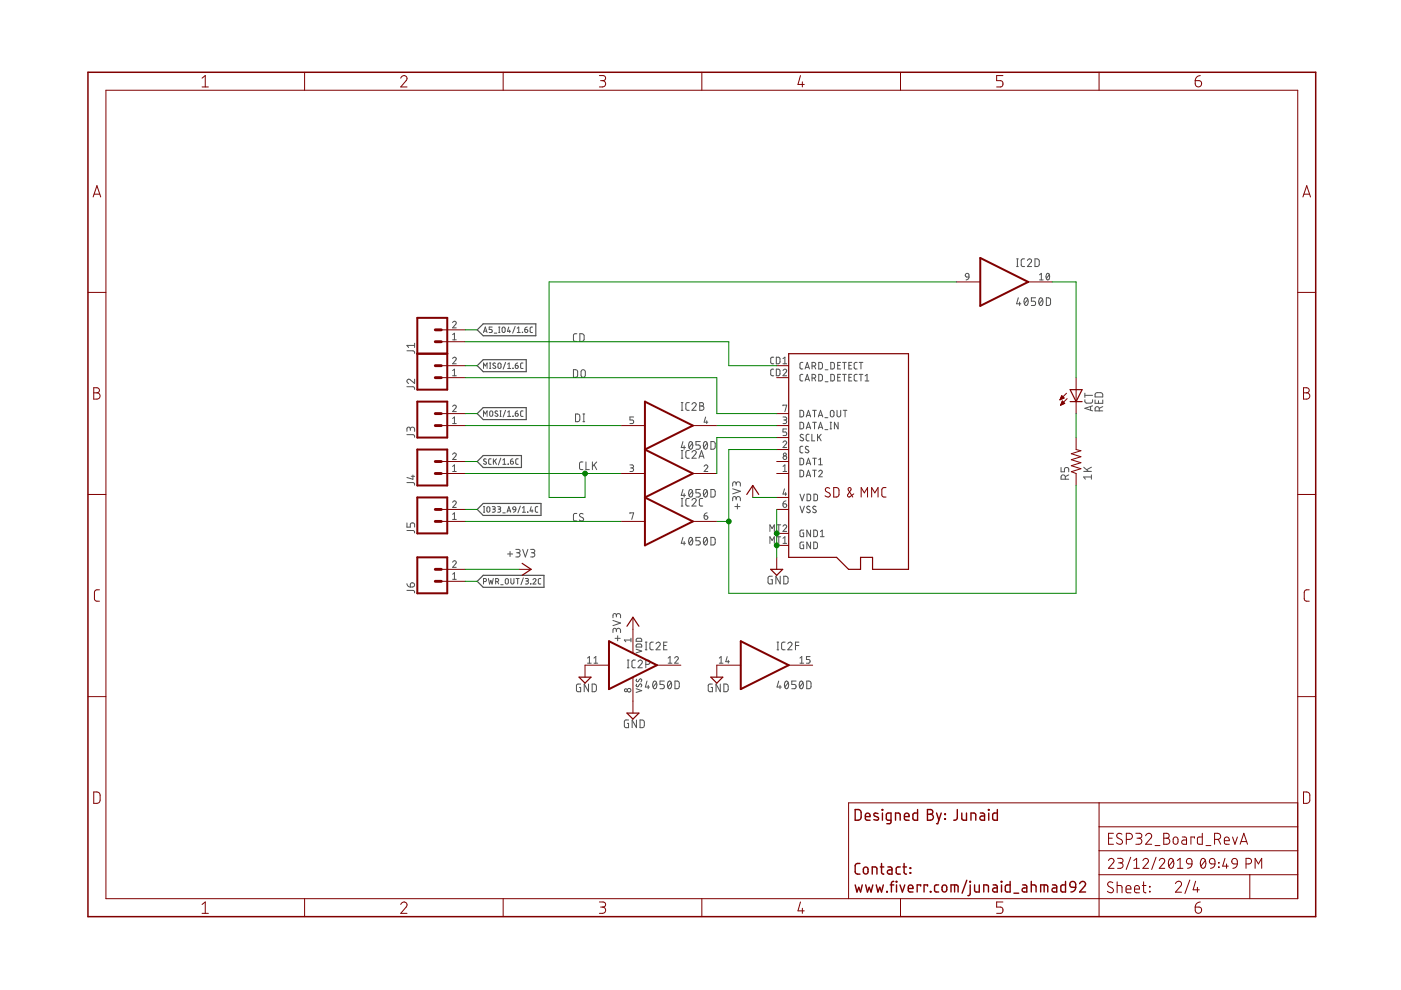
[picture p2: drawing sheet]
<svg xmlns="http://www.w3.org/2000/svg" width="297mm" height="210mm" viewBox="0 0 297 210" stroke-linecap="round" stroke-linejoin="round" font-family="sans-serif">
<g fill="none" stroke="#505050" stroke-width=".21">
<path d="M204.8 58.1h.5l.1 .6-.6-.1-.1-.3zM205.4 58.7l-.1 .4-.5 .3M215.5 56.5h.4M215.5 54.9h.4M215.7 54.9v1.6M217.2 54.9l-.6 .1-.1 .2v1.1l.2 .2h.5M217.8 55.2a.44 .44 0 0 1 .7-.3 .44 .44 0 0 1 .1 .7l-.8 .9h.9M219.4 54.9h.7l.2 .3v.9l-.2 .4h-.7zM220.4 58.3l.4-.3v1.4M220.4 59.4h.8M222 58h.2a.76 .76 0 0 1 .3 .7 .76 .76 0 0 1-.5 .6l-.2-.6zM222.5 58.3l-.7 .7"/>
<path d="M86.3 74.4h1.4l.2 .2v.3M87.9 72.8v.9M87.9 73.2h-1.6l.3 .5M96 68.4a.38 .38 0 0 1 .5-.3 .38 .38 0 0 1 .1 .6l-.6 .8h.7M96 76a.38 .38 0 0 1 .5-.2 .38 .38 0 0 1 .1 .5l-.6 .8h.7M96 79.7h.7M96 71l.4-.3v1.4M96 78.6l.4-.3v1.4M96 72.1h.7M102.5 78.1v-1.1l.4 .6 .4-.6v1.1M102.5 70.5l.4-1.2 .4 1.2M102.6 70.2h.6"/>
<path d="M103.8 78.1h.3M103.8 77h.3M103.9 77v1.1M104.4 69.3h-.7v.5h.4a.34 .34 0 0 1 .3 .4 .34 .34 0 0 1-.3 .3h-.4M104.8 70.6h.5M105.1 77a.3 .3 0 0 0-.5 0 .3 .3 0 0 0 0 .4l.4 .2a.29 .29 0 0 1 0 .5 .29 .29 0 0 1-.4-.1h-.1M105.6 77.1l.2-.1 .4 .1v.7l-.2 .3-.4-.2zM105.7 70.5h.3M105.7 69.3h.3M105.9 69.3v1.2M106.6 69.4l.2-.1 .3 .4v.5l-.3 .3-.2-.1-.2-.2zM107.2 76.8l-.5 1.5"/>
<path d="M107.6 78.1h.7M107.6 77.2l.3-.2v1.1M107.9 69.3l-.3 1h.6M108.1 70v.5M108.7 78.1h.1M109.2 69.2l-.5 1.4M109.2 77.5h.4a.32 .32 0 0 1 .3 .3 .32 .32 0 0 1-.3 .3 .32 .32 0 0 1-.4-.3zM109.7 70.5h.6M109.7 69.6l.3-.3v1.2M109.7 77l-.3 .1-.2 .4M110.7 70.5h.1M110.9 77h-.4l-.1 .2v.8l.5 .1"/>
<path d="M111.3 69.8h.3a.32 .32 0 0 1 .3 .4 .32 .32 0 0 1-.3 .3 .32 .32 0 0 1-.3-.3zM111.8 69.3l-.4 .2-.1 .3M112.9 69.3l-.4 .1-.1 .2v.8l.5 .1M121.6 78.4h.6l.2 .3v1l-.2 .3h-.6zM122.3 70.8h-.5l-.2 .3v1.1l.2 .2h.5M122.9 70.8h.6l.3 .2v.9l-.3 .4-.6 .1zM123.3 78.5l.3-.1 .4 .1 .1 1a.46 .46 0 0 1-.5 .5 .46 .46 0 0 1-.4-.5zM164 75.7l-.4 .1-.2 .2v.9l.2 .2h.4M164 78.3h-.4l-.2 .3v.9l.6 .2M164.6 75.7l.5 .1 .3 .2v.9l-.3 .2h-.5zM164.6 78.3h.5l.3 .2v.9l-.3 .2-.5 .1zM166 78.6a.38 .38 0 0 1 .6-.3 .38 .38 0 0 1 .1 .6l-.7 .8h.8"/>
<path d="M166 76l.4-.3v1.4M166 77.1h.8M170.2 76.8l-.4 .1-.2 .3v.8l.2 .2h.4M170.2 79.4h-.4l-.2 .3v.9l.2 .2h.4M170.7 78.2l.5-1.4 .4 1.4M170.8 77.9h.7M172.2 77.6h.4a.39 .39 0 0 0 .4-.4 .39 .39 0 0 0-.4-.4h-.4v1.4M172.6 77.6l.4 .6M173.6 76.8l.5 .1 .2 .2 .1 .8-.3 .3h-.5zM173.6 79.4h.5l.2 .2 .1 .8-.3 .4h-.5zM174.9 78.4h.7M176.1 76.8l.6 .1 .2 .2v.9l-.2 .2h-.6z"/>
<path d="M176.1 79.4h.6l.2 .2v.9l-.2 .3h-.6zM177.6 77.5h.5M178.2 76.8h-.6v1.4h.6M178.2 79.4h-.6v1.4h.6M178.6 76.8h.8M178.6 79.4h.8M179 76.8v1.4M179 79.4v1.4M180 77.5h.4M180.6 76.8h-.6v1.4h.6M180.6 79.4h-.6v1.4h.6M181.7 76.8l-.4 .1-.2 .3v.8l.2 .2h.4"/>
<path d="M181.7 79.4h-.4l-.2 .3v.9l.2 .2h.4M182.2 76.8h.7M182.2 79.4h.7M182.5 76.8v1.4M182.5 79.4v1.4M183.4 79.7l.4-.3v1.4M215.9 63.1l-.4 1.3h1M216.2 64.1v.7M217.3 63.2l.3-.1a.97 .97 0 0 1 0 1.7 1 1 0 0 1-.3-1.6zM217.9 63.5l-.7 .9M219.6 63.1h-.9v.8h.5a.46 .46 0 0 1 .4 .4 .46 .46 0 0 1-.4 .5h-.5M220.4 63.2l.3-.1a.97 .97 0 0 1 0 1.7 1.02 1.02 0 0 1-.3-1.6z"/>
<path d="M221 63.5l-.7 .9M221.8 63.1l.7 .1 .2 .2v1.1l-.2 .2-.7 .1zM86.3 82h1.4l.2 .2v.3M86.3 92.2h1.4l.2 .2v.3M87 91a.46 .46 0 0 1 .5-.4 .46 .46 0 0 1 .4 .4v.5M87 91.3v-.4a.36 .36 0 0 0-.4-.3 .36 .36 0 0 0-.3 .3v.6M87.9 80.4v.9l-.9-.8a.44 .44 0 0 0-.7 .2 .44 .44 0 0 0 .3 .6M96 86.2a.38 .38 0 0 1 .5-.3 .38 .38 0 0 1 .1 .6l-.6 .8h.7M96 96.4a.38 .38 0 0 1 .5-.3 .38 .38 0 0 1 .1 .6l-.6 .7h.7M96 100h.7M96 89.8h.7M96 88.7l.4-.3v1.4"/>
<path d="M96 98.9l.4-.3v1.4M102.5 88.3v-1.2l.4 .7 .4-.7v1.2M103.1 97.4l-.4-.1-.2 .2 .5 .5a.29 .29 0 0 1 .1 .4 .29 .29 0 0 1-.5 0l-.1-.1M103.9 87.2l.3-.1 .3 .3v.6l-.3 .3-.3-.1-.1-.2zM104.1 97.3h-.4l-.1 .2 .1 .9h.4M104.6 97.3v1.1M104.9 97.7l.4 .7M105.3 97.3l-.7 .7M105.5 87.2l-.4-.1-.1 .3 .5 .4a.32 .32 0 0 1-.1 .5 .32 .32 0 0 1-.5-.2M106 87.1h.3M106 88.3h.3M106.1 87.1v1.2"/>
<path d="M106.2 97.1l-.5 1.5M106.6 98.4h.7M106.6 97.5l.3-.2v1.1M107.2 87l-.5 1.4M107.6 87.4l.3-.3v1.2M107.6 88.3h.7M107.8 98.4h.1M108.2 97.8h.4a.32 .32 0 0 1 .3 .3 .32 .32 0 0 1-.4 .3 .32 .32 0 0 1-.3-.3zM108.7 97.3l-.3 .1-.2 .4M108.7 88.2h.1M109.2 87.6h.4a.32 .32 0 0 1 .3 .4 .32 .32 0 0 1-.3 .3 .32 .32 0 0 1-.4-.3zM109.7 87.1l-.3 .2-.2 .3"/>
<path d="M109.9 97.3h-.4l-.2 .2 .1 .8 .5 .1M110.9 87.1h-.4l-.1 .3v.7l.5 .2M122 87.8h.7l.2 .3v.8l-.2 .5h-.7zM123.6 97.9l-.5 .1-.2 .3v1l.2 .2 .5 .1M123.6 87.8h.4M123.6 89.4h.4M123.8 87.8v1.6M124.2 97.9v1.7h.7M125.6 97.9v1.7M126 98.6l.5 1M126.5 97.9l-.9 1M133.6 98.6h.6l.1 .2-.1 .4h-.5"/>
<path d="M133.9 99.2a.38 .38 0 0 1 .4 .4 .38 .38 0 0 1-.4 .4h-.3M134.3 88.4h-.7v.6h.4a.39 .39 0 0 1 .4 .4 .39 .39 0 0 1-.4 .4h-.4M144.4 97.2h.4M144.4 95.5h.4M144.4 87h.4M144.4 85.4h.4M144.6 85.4v1.6M144.6 95.5v1.7M144.8 93.6l-.4 1.3h.9M145.1 94.5v.7M146.1 95.5h-.5l-.2 .4v1l.2 .2 .5 .1M146.1 85.4h-.5l-.2 .3v1.1l.2 .2h.5"/>
<path d="M146.2 93.7l.3-.1a.97 .97 0 0 1 0 1.6 1.03 1.03 0 0 1-.3-1.5zM146.7 95.9a.45 .45 0 0 1 .6-.4 .45 .45 0 0 1 .2 .7l-.8 1h.9M146.7 85.7a.45 .45 0 0 1 .6-.3 .45 .45 0 0 1 .2 .7l-.8 .9h.9M146.8 94l-.7 .9M148.2 97.2l.5-1.7 .6 1.7M148.3 96.7h.8M148.4 85.4h.4a.36 .36 0 0 1 .4 .3 .36 .36 0 0 1-.4 .4 .46 .46 0 0 1 .4 .4 .46 .46 0 0 1-.4 .5h-.4zM148.4 86.1h.4M148.5 93.6h-.9v.7h.5a.46 .46 0 0 1 .4 .5 .46 .46 0 0 1-.4 .4h-.5M149.3 98.9a.38 .38 0 0 1 .5-.3 .38 .38 0 0 1 .1 .6l-.6 .8h.8M149.3 93.7l.3-.1a.95 .95 0 0 1 0 1.6 1.06 1.06 0 0 1-.3-1.5zM149.6 88.4l-.3 1.1h.8"/>
<path d="M149.8 89.2v.6M149.9 94l-.7 .9M150.7 93.6h.7l.2 .3v.9l-.2 .4h-.7zM166 93.8a.38 .38 0 0 1 .6-.3 .38 .38 0 0 1 .1 .6l-.7 .8h.8M166 88.4l.6 .1 .2 .2-.2 .3h-.4M166 100h.8M166 86v-.1h.8l-.4 1.4M166 98.9l.4-.3v1.4M166.4 89a.38 .38 0 0 1 .4 .4 .38 .38 0 0 1-.4 .4h-.4M166.8 91h-.8v.6h.5a.39 .39 0 0 1 .3 .4 .39 .39 0 0 1-.3 .4h-.5M169.6 89.5l.5 .1 .2 .2 .1 .8-.3 .3h-.5zM169.6 87h.5l.2 .2 .1 .8-.3 .4h-.5z"/>
<path d="M169.6 97.2h.5l.2 .2 .1 .8-.3 .3-.5 .1zM169.6 99.7h.5l.2 .2 .1 .8-.3 .4h-.5zM170.2 94.6h-.4l-.2 .3v.9l.2 .2h.4M170.3 92.2a.35 .35 0 0 0-.5-.1 .35 .35 0 0 0 0 .6l.4 .2a.32 .32 0 0 1 .1 .4 .32 .32 0 0 1-.4 .2l-.3-.2M170.7 80.8l.5-1.4 .4 1.4M170.8 80.4h.7M170.9 90.9l.5-1.4 .5 1.4M170.9 88.4l.5-1.4 .5 1.4M170.9 98.6l.5-1.4 .5 1.4M171.1 90.6h.7M171.1 88.1h.7M171.1 98.2h.7"/>
<path d="M171.4 94.7a.35 .35 0 0 0-.5 0 .35 .35 0 0 0 0 .5l.4 .2a.32 .32 0 0 1 .1 .5 .32 .32 0 0 1-.4 .1l-.3-.2M171.6 92.1h-.5l-.2 .3 .1 .9 .1 .2h.5M172.1 92.1v1.4h.6M172.2 80.2h.4a.39 .39 0 0 0 .4-.4 .39 .39 0 0 0-.4-.4h-.4v1.4M172.3 97.2h.8M172.3 89.5h.8M172.3 87h.8M172.3 99.7h.8M172.6 80.2l.4 .6M172.7 87v1.4M172.7 89.5v1.4M172.7 97.2v1.4"/>
<path d="M172.7 99.7v1.4M173.3 92.1v1.4M173.5 90.9l.5-1.4 .4 1.4M173.5 88.4l.5-1.4 .4 1.4M173.6 98.6h.7M173.6 97.5l.4-.3v1.4M173.6 90.6h.7M173.6 88.1h.7M173.6 92.6l.5 .9M174.1 92.1l-.8 .8M174.9 91.1h.6M174.9 88.6h.6"/>
<path d="M174.9 80.9h.7M176 89.5h.3M176 90.9h.3M176.1 87.1l.3-.1 .3 .1 .1 .9a.39 .39 0 0 1-.4 .4 .39 .39 0 0 1-.4-.4zM176.1 89.5v1.4M177.5 87v1a.39 .39 0 0 0 .4 .4 .39 .39 0 0 0 .3-.4v-1M177.6 80h.5M177.7 89.5v1.4l-.8-1.4v1.4M178.8 87h.8M179.2 87v1.4M180 80h.4M183.4 80.8h.8"/>
<path d="M225 99.1v.9h.7v-.5a.46 .46 0 0 1 .4-.4 .46 .46 0 0 1 .5 .4v.5M229.8 99.9h1.6M229.8 99.1l1 .8M230 84.8v.4l.4 .3 1.1-.1 .1-.6M230 83.4v.9M230 83.8h1.6M231.2 86.2v.8M231.4 99.1l-1 .5M231.6 86l-1.6 .6 1.6 .5M232.2 84.8v.7h1.6v-.7M232.3 83.4l1.2-.1 .3 .2v.7h-1.6zM232.9 85v.5"/>
<path d="M233.1 87.1v-.4a.44 .44 0 0 0-.5-.5 .44 .44 0 0 0-.4 .5v.4h1.6M233.8 86.2l-.7 .4M86.3 102.3h1.4l.2 .2v.4M86.3 112.5h1.4l.2 .2v.3M86.3 110.9v.9h.7v-.6a.46 .46 0 0 1 .5-.3 .46 .46 0 0 1 .4 .3v.6M87.2 101h.7M87.5 100.7v.9l-1.2-.4M96 106.5a.38 .38 0 0 1 .5-.3 .38 .38 0 0 1 .1 .6l-.6 .8h.7M96 119.2a.38 .38 0 0 1 .5-.3 .38 .38 0 0 1 .1 .6l-.6 .8h.7M96 109.1l.4-.4v1.4M96 110.1h.7M102.5 108.6h.3"/>
<path d="M102.5 107.4h.3M102.6 107.4v1.2M103.3 107.5l.3-.1 .2 .2v.8l-.2 .2-.3-.2zM104.4 107.4h.4l.2 .2-.1 .3h-.4M104.7 107.9l.2 .2 .1 .3-.2 .2h-.4M105.5 107.4h.4l.3 .2-.2 .3h-.4M105.8 107.9l.3 .2 .1 .3-.2 .2h-.5M106.6 108.7h.5M107.5 108.6l.4-1.2 .4 1.2M107.6 108.3h.6M107.6 117.5h1.1M108.1 116.9v1.1"/>
<path d="M108.7 107.6l.3-.2 .2 .1 .2 .6-.6-.1zM109.4 116.5h.5a.36 .36 0 0 1 .4 .3 .36 .36 0 0 1-.4 .4h-.4M109.4 108.1l-.1 .3-.5 .2M109.8 117.2a.44 .44 0 0 1 .5 .4 .44 .44 0 0 1-.5 .5h-.4M110.3 107.3l-.5 1.4M110.8 108.6h.6M110.8 107.7l.3-.3v1.2M110.8 116.5l.6 1.6 .5-1.6M111.9 108.6h.1M112.5 116.5h.5a.36 .36 0 0 1 .4 .3 .36 .36 0 0 1-.4 .4h-.3M112.6 107.4l-.2 .9h.6M112.8 108.1v.5"/>
<path d="M112.9 117.2a.44 .44 0 0 1 .5 .4 .44 .44 0 0 1-.5 .5h-.4M114 107.4l-.4 .1-.1 .2v.7l.5 .2M122.3 108.9h-.5l-.2 .3v1.1l.2 .1 .5 .1M123.6 109a.41 .41 0 0 0-.5-.1 .41 .41 0 0 0-.1 .6l.5 .3a.38 .38 0 0 1 .2 .5 .38 .38 0 0 1-.5 .1l-.4-.1M133.6 108.9v-.2h.7l-.4 1.4M144.4 107.3h.4M144.4 105.7h.4M144.6 105.7v1.6M144.8 103.8l-.4 1.2h.9M144.8 113.9l-.4 1.3h.9M145.1 104.7v.7M145.1 114.8v.7"/>
<path d="M146.1 105.7h-.5l-.2 .3v1.1l.2 .2h.5M146.2 103.9l.3-.1a.95 .95 0 0 1 0 1.6 1 1 0 0 1-.3-1.5zM146.2 114l.3-.1a.95 .95 0 0 1 0 1.6 1 1 0 0 1-.3-1.5zM146.7 106a.45 .45 0 0 1 .6-.3 .45 .45 0 0 1 .2 .7l-.8 .9h.9M146.8 104.1l-.7 .9M146.8 114.3l-.7 .9M148.5 103.8h-.9v.7h.5a.45 .45 0 0 1 .4 .4 .45 .45 0 0 1-.4 .5h-.5M148.5 113.9h-.9v.8h.5a.45 .45 0 0 1 .4 .4 .45 .45 0 0 1-.4 .4h-.5M149 105.7h-.5l-.2 .3v1.1l.2 .2h.5M149.3 109.4h.5a.39 .39 0 0 1 .3 .4 .39 .39 0 0 1-.4 .3 .39 .39 0 0 1-.4-.4zM149.3 103.9l.3-.1a.93 .93 0 0 1 0 1.6 1.02 1.02 0 0 1-.3-1.5zM149.3 114l.3-.1a.93 .93 0 0 1 0 1.6 1.02 1.02 0 0 1-.3-1.5z"/>
<path d="M149.9 108.7l-.4 .2-.2 .5M149.9 104.1l-.7 .9M149.9 114.3l-.7 .9M150.7 103.8h.7l.2 .3v.8l-.2 .5h-.7zM150.7 113.9l.7 .1 .2 .2v.9l-.2 .4h-.7zM155.3 103.6l1.7 .6-1.7 .5M155.8 107.4h1.1M156.1 105.7a.44 .44 0 0 1 .4-.4 .44 .44 0 0 1 .5 .4v.5M156.1 106v-.4a.37 .37 0 0 0-.4-.3 .37 .37 0 0 0-.4 .3v.6M156.1 102.6a.44 .44 0 0 1 .4-.4 .44 .44 0 0 1 .5 .4v.5M156.1 102.9v-.4a.37 .37 0 0 0-.4-.3 .37 .37 0 0 0-.4 .3v.6M156.3 106.8v1.1"/>
<path d="M163.2 112.7v-1.4l.5 .8 .5-.8v1.4M163.2 115.2v-1.4l.5 .8 .5-.8v1.4M164.7 113.8h.8M164.7 111.3h.8M165.1 111.3v1.4M165.1 113.8v1.4M166 106.8h.5a.39 .39 0 0 1 .3 .5 .39 .39 0 0 1-.4 .3 .39 .39 0 0 1-.4-.4zM166 111.6a.39 .39 0 0 1 .6-.3 .39 .39 0 0 1 .1 .6l-.7 .8h.8M166 114.1l.4-.3v1.4M166 115.2h.8M166.3 103.7l-.3 1.1h.8M166.6 104.4v.7"/>
<path d="M166.6 106.2l-.3 .1-.3 .5M169.6 107.3l.5 1.4 .4-1.4M169.6 104.8l.5 1.4 .4-1.4M170.4 114.9l-.6 .1-.2 .1v.9l.2 .3h.6v-.8h-.2M170.4 112.4h-.6l-.2 .2v.9l.2 .3h.6v-.8h-.2M170.9 101.1l.5-1.4 .5 1.4M171.1 100.8h.7M171.1 104.8h.5l.3 .2v.9l-.3 .3h-.5zM171.7 107.4l-.1-.1a.34 .34 0 0 0-.5 .1 .34 .34 0 0 0 .1 .5l.4 .2a.35 .35 0 0 1 .1 .6 .35 .35 0 0 1-.5-.1l-.2-.1M171.9 112.4v1.4l-.8-1.4v1.4M171.9 114.9v1.4l-.8-1.4v1.4M172.5 114.9l.6 .1 .2 .2v.8l-.2 .3h-.6z"/>
<path d="M172.5 112.4h.6l.2 .2v.8l-.2 .4h-.6zM172.6 104.8h.5l.2 .2v.9l-.2 .3h-.5zM173 107.4l-.2-.1a.33 .33 0 0 0-.4 .2 .33 .33 0 0 0 .1 .4l.4 .2a.35 .35 0 0 1 .1 .6 .35 .35 0 0 1-.6-.1l-.1-.1M173.6 100a.38 .38 0 0 1 .5-.3 .38 .38 0 0 1 .1 .6l-.6 .8h.7M173.9 113.8h.8M173.9 112.7l.4-.3v1.4M225.9 101.6v-.5a.46 .46 0 0 0-.5-.4 .46 .46 0 0 0-.4 .4v.5h1.6M226.6 100.7l-.7 .3M231.4 101.1h-1.6l.3 .5M231.4 100.7v.9M86.3 125.2h1.4l.2 .2v.3M86.3 123.7l.3 .6 .4 .2"/>
<path d="M87.1 123.7a.46 .46 0 0 1 .8 .1 .46 .46 0 0 1-.5 .7h-.4zM96 121.8l.4-.4v1.4M96 122.8h.7M102.5 123.3l.6-.1v-.4l-.6-.1v1.1M103.5 122.7l.3 1.1 .3-.7 .2 .7 .3-1.1M105.1 123.3l.6-.1v-.4l-.6-.1v1.1M105.5 123.3l.2 .5M106.2 124h.5M107.3 122.7h.2l.3 .2v.8l-.3 .1h-.2l-.2-.3zM108.3 122.7v.8l.3 .3 .3-.1 .1-1M109.4 122.7h.7M109.7 122.7v1.1"/>
<path d="M111 122.5l-.6 1.5M111.4 122.7h.5l.1 .2-.1 .3h-.4M111.7 123.2l.3 .1v.3l-.1 .2h-.5M112.5 123.8h.1M113 122.9a.32 .32 0 0 1 .5-.2 .32 .32 0 0 1 .1 .5l-.6 .6h.6M114.7 122.7h-.4l-.2 .2 .1 .8 .5 .1M124.6 139.5l.4-.3v1.4M125.9 139.5l.4-.3v1.4M130 131.6l1.6 .5-1.6 .6M130.4 135.3h1.1M130.7 133.7a.44 .44 0 0 1 .4-.5 .44 .44 0 0 1 .5 .5v.4M130.7 133.9v-.3a.36 .36 0 0 0-.4-.4 .36 .36 0 0 0-.3 .4v.5"/>
<path d="M130.7 130.5a.44 .44 0 0 1 .4-.4 .44 .44 0 0 1 .5 .4v.5M130.7 130.8v-.3a.36 .36 0 0 0-.4-.4 .36 .36 0 0 0-.3 .4v.5M131 134.8v1.1M133 140h.4M133.2 140v1.6M133.8 135.7h-1.4l.3 .4M133.8 135.3v.8M134.7 140h-.5l-.2 .3v1.1l.2 .2h.5M134.9 137.6l1.2 .4-1.2 .4M135 136.6h.8l.3 .6h-1.2zM135 135.4l.8-.1 .3 .7h-1.2zM136.8 137.8h.4"/>
<path d="M136.8 136.1h.4M137 136.1v1.7M138.5 136.1l-.5 .1-.2 .3v1.1l.2 .2h.5M139.1 136.5a.45 .45 0 0 1 .6-.3 .45 .45 0 0 1 .2 .7l-.8 .9h.9M140.7 136.9h.5M141.4 136.1h-.7v1.7h.7M141.7 139.5l.4-.3v1.4M143 139.5a.38 .38 0 0 1 .6-.3 .38 .38 0 0 1 .1 .6l-.7 .8h.8M152.5 139.5l.4-.3v1.4M154.2 139.2l-.3 1.1h.7M154.4 140v.6M163.7 122.2h-.5l-.3 .2-.1 1 .3 .4h.6v-.9h-.2"/>
<path d="M164.7 137.8h.4M164.7 136.1h.4M164.9 136.1v1.7M165.4 122.2v1.6l-.9-1.6v1.6M166.2 122.2h.6l.2 .3 .1 .9-.3 .4h-.6zM166.5 136.1l-.6 .1-.2 .3 .1 1.1 .1 .2h.6M167 136.5a.44 .44 0 0 1 .7-.3 .44 .44 0 0 1 .1 .7l-.8 .9h.9M168.7 136.9h.7M169.4 136.1h-.7v1.7M169.6 139.5l.4-.3v1.4M171.7 139.2h-.7v.6h.4a.4 .4 0 0 1 .4 .4 .4 .4 0 0 1-.4 .4h-.4M123.1 145l-.7 .1-.2 .2v1l.2 .3 .7 .1v-.9h-.2"/>
<path d="M124.6 140.6h.7M124.8 145v1.7l-.9-1.7v1.7M125.5 145l.7 .1 .2 .2v.9l-.2 .4-.7 .1zM125.9 140.6h.8M133 141.6h.4M133.3 152.7h-.7l-.2 .2v1l.2 .4h.7v-.9h-.3M134.9 146l1.2 .4-1.2 .4M134.9 152.7v1.6l-.9-1.6v1.6M135 145.1l-.1 .4 .2 .1 .5-.5a.29 .29 0 0 1 .4 0 .29 .29 0 0 1 0 .4l-.1 .1M135 144l-.1 .4 .2 .1 .5-.4a.29 .29 0 0 1 .4-.1 .29 .29 0 0 1 0 .5l-.1 .1M135.3 140.3a.45 .45 0 0 1 .6-.3 .45 .45 0 0 1 .2 .7l-.8 .9h.9M135.7 152.7h.6l.3 .2v.9l-.3 .4-.6 .1z"/>
<path d="M136.9 140.9h.5a.46 .46 0 0 0 .4-.5 .46 .46 0 0 0-.4-.4h-.5v1.6M137.2 144.4l-.4 1.3h.9M137.4 145.3v.7M138.6 144.5l.2-.1a.97 .97 0 0 1 0 1.6 1.02 1.02 0 0 1-.2-1.5zM139.2 144.8l-.7 .9M140.8 144.4h-.9v.7h.6a.46 .46 0 0 1 .4 .5 .46 .46 0 0 1-.4 .4h-.6M141.7 140.6h.8M141.7 144.5l.2-.1a.95 .95 0 0 1 0 1.6 1.04 1.04 0 0 1-.2-1.5zM142.3 144.8l-.7 .9M143.1 144.4h.6l.3 .3v.9l-.3 .4h-.6zM151 145l-.6 .1-.2 .2v1l.2 .3 .6 .1v-.9h-.2M152.5 140.6h.8"/>
<path d="M152.7 145v1.7l-.9-1.7v1.7M153.5 145l.6 .1 .2 .2 .1 .9-.3 .4-.6 .1zM165.1 144.4l-.4 1.3h1M165.4 145.3v.7M166.5 144.5l.3-.1a.97 .97 0 0 1 0 1.6 1.02 1.02 0 0 1-.3-1.5zM167.1 144.8l-.7 .9M168.8 144.4h-.9v.7h.5a.46 .46 0 0 1 .4 .5 .46 .46 0 0 1-.4 .4h-.5M169.6 140.6h.8M169.7 144.5l.2-.1a.95 .95 0 0 1 0 1.6 1.04 1.04 0 0 1-.2-1.5zM170.2 144.8l-.7 .9M171 144.4h.7l.2 .3 .1 .9-.3 .4h-.7z"/>
<circle cx="166.4" cy="96.4" r=".31"/>
<circle cx="166.4" cy="97" r=".39"/>
<circle cx="132.7" cy="146.4" r=".3"/>
<circle cx="133.4" cy="146.4" r=".39"/>
</g>
<path d="M101.2 77.5l1.2-1.2h9.2v2.5h-9.2zM101.2 69.9l1.2-1.2h11.2v2.5h-11.2zM101.2 87.7l1.2-1.3h9.2v2.6h-9.2zM101.2 97.9l1.2-1.3h8.2v2.5h-8.2zM101.2 108l1.2-1.3h12.3v2.6h-12.3zM101.2 123.3l1.2-1.3h12.9v2.5h-12.9z" fill="none" stroke="#505050" stroke-width=".25"/>
<g fill="none" stroke="#800000" stroke-width=".21">
<path d="M22.5 19.1h252.6v171.4h-252.6zM42.8 16.6l.7-.6v2.4M42.8 18.4h1.4M64.6 15.3v3.8M85 16.6a.66 .66 0 0 1 .9-.5 .66 .66 0 0 1 .2 1l-1.1 1.3h1.3M106.7 15.3v3.8M127.1 16h.8a.54 .54 0 0 1 .5 .6 .54 .54 0 0 1-.5 .5h-.6M127.7 17.1a.67 .67 0 0 1 .7 .7 .67 .67 0 0 1-.7 .6h-.6M148.8 15.3v3.8M169.7 16l-.5 1.9h1.3M170.1 17.4v1M190.9 15.3v3.8"/>
<path d="M212.6 16h-1.3v1.1h.8a.68 .68 0 0 1 .6 .7 .68 .68 0 0 1-.6 .6h-.8M233 15.3v3.8M253.4 17.1h.8a.68 .68 0 0 1 .6 .8 .68 .68 0 0 1-.8 .5 .68 .68 0 0 1-.6-.6zM254.5 16l-.8 .3-.3 .8M19.7 41.8l.9-2.4 .8 2.4M20 41.2h1.1M202.8 59.8h5M218 59.8h5.1M276.2 41.8l.9-2.4 .8 2.4M276.4 41.2h1.2M18.6 62h3.9M93.6 77.5h5"/>
<path d="M93.6 72.5h5M93.6 69.9h5M164.7 77.5h2.5M275.1 62h3.9M19.9 82.2h.7a.54 .54 0 0 1 .5 .6 .54 .54 0 0 1-.5 .5 .67 .67 0 0 1 .6 .7 .67 .67 0 0 1-.6 .6h-.7zM19.9 83.3h.7M93.6 90.2h5M93.6 87.7h5M93.6 97.9h5M93.6 80.1h5M131.7 90.2h5M146.9 90.2h5.1"/>
<path d="M164.7 90.2h2.5M164.7 95.3h2.5M164.7 92.8h2.5M164.7 87.7h2.5M164.7 97.9h2.5M164.7 80.1h2.5M224.8 84.7h.1M224.8 84.6h.4M224.9 84.5h.5M224.9 85.9h.1M224.9 84.3h.7M224.9 85.8h.2"/>
<path d="M225 84.2h.4M225 85.7h.4M225 84.1h.3M225 85.6h.7M225.1 84h.1M225.1 85.4h.5M225.1 83.9l.5 .5-.9 .4zM225.1 85.3h.4M225.2 85.2h.2M225.2 85.1h.1M225.2 85l.5 .5-.8 .4zM226.1 83.4l-1.4 1.4"/>
<path d="M226.3 84.5l-1.4 1.4M228.2 80.1v7.6M228.2 92.8v2.5l1 .3-2.1 .6 2.1 .6-2.1 .7 2.1 .6-2.1 .6 2.1 .7-2.1 .6 1.1 .4v2.5M276.4 82.2h.7a.54 .54 0 0 1 .5 .6 .54 .54 0 0 1-.5 .5 .67 .67 0 0 1 .6 .7 .67 .67 0 0 1-.6 .6h-.7zM276.4 83.3h.7M18.6 104.8h3.9M93.6 100.4h5M93.6 110.6h5M93.6 108h5M131.7 100.4h5M131.7 110.6h5M146.9 100.4h5.1"/>
<path d="M146.9 110.6h5.1M159.6 102.9v2.6M164.7 100.4h2.5M164.7 108h2.5M164.7 105.5h2.5M164.7 115.6h2.5M164.7 113.1h2.5M164.7 118.2v2.5M175.9 103.5a.5 .5 0 0 0-.7 0 .5 .5 0 0 0 0 .7l.6 .3a.51 .51 0 0 1 .1 .8 .51 .51 0 0 1-.8 0l-.2-.2M176.8 103.4h.7l.4 .4v1.2l-.4 .4h-.7zM181 104.7l-.8 .6a.32 .32 0 0 1-.4 0 .32 .32 0 0 1-.1-.4l.7-1a.33 .33 0 0 0-.3-.5 .33 .33 0 0 0-.2 .5l.9 1.5M182.6 105.4v-2l.7 1.1 .6-1.1v2"/>
<path d="M184.8 105.4v-2l.7 1.1 .7-1.1v2M187.9 103.4h-.7l-.2 .4v1.3l.2 .2 .7 .1M275.1 104.8h3.9M21.1 125.1h-.8l-.3 .5v1.5l.4 .3 .7 .1M93.6 123.3h5M93.6 120.7h5M110.1 120.7h2.5M134.2 130.9v7.6M277.6 125.1h-.8l-.3 .5 .1 1.7 .3 .1 .7 .1M18.6 147.7h3.9M129.1 141h-5.1v2.6M134.2 143.6v7.6"/>
<path d="M139.3 141h5.1M157.1 141h-5.1v2.6M167.2 141h5.1M275.1 147.7h3.9M19.9 167.9a1.19 1.19 0 0 1 1.2 .3l.1 .4-.1 1.5a1.19 1.19 0 0 1-1.2 .2zM233 170.2v24.2M233 175.3h42.1M235 177.7h.8M236.1 176.7h-1.1v2.3h1.1M237.9 176.9a.58 .58 0 0 0-.9-.1 .58 .58 0 0 0 0 .9l.7 .3a.59 .59 0 0 1 .1 .9 .59 .59 0 0 1-.9 0l-.2-.2M238.8 178h.7a.65 .65 0 0 0 .6-.7 .65 .65 0 0 0-.6-.6h-.7v2.3M240.8 176.7h.8a.52 .52 0 0 1 .5 .5 .52 .52 0 0 1-.5 .5h-.5"/>
<path d="M241.4 177.7a.65 .65 0 0 1 .7 .7 .65 .65 0 0 1-.7 .6h-.6M242.9 177.2a.64 .64 0 0 1 .9-.5 .64 .64 0 0 1 .2 1l-1.1 1.3h1.3M244.9 179.3h1M246.7 176.7h.7a.52 .52 0 0 1 .5 .5 .52 .52 0 0 1-.5 .5 .65 .65 0 0 1 .6 .7 .65 .65 0 0 1-.6 .6h-.7zM246.7 177.7h.7M248.9 177.7l.4-.2a.92 .92 0 0 1 .2 1.4l-.3 .1-.4-.3zM250.7 177.5h.6l.2 .2 .1 1.3h-.6a.46 .46 0 0 1-.5-.4 .46 .46 0 0 1 .5-.5h.6M253.3 177.7v-.2h-.8v1.5M254.9 176.7v2.3h-.8l-.2-.2v-1.1l.2-.2h.8M255.7 179.3h1M257.5 178h.6a.65 .65 0 0 0 .7-.7 .65 .65 0 0 0-.7-.6h-.6v2.3M258.3 178l.5 1"/>
<path d="M259.6 178.2h1a.55 .55 0 0 0-.3-.7 .55 .55 0 0 0-.7 .5l.1 .9 .9 .1M261.3 177.5l.5 1.5 .6-1.5M262.9 179l.8-2.3 .8 2.3M263.1 178.4h1.2M275.1 170.2h-95.2v20.3M276.4 167.9l.9 .1 .4 .4v1.5l-.4 .4h-.9zM42.8 191.8l.7-.6v2.5M42.8 193.7h1.4M64.6 190.5v3.9M85 191.8a.66 .66 0 0 1 .9-.5 .66 .66 0 0 1 .2 1l-1.1 1.4h1.3M106.7 190.5v3.9M127.1 191.2h.8a.54 .54 0 0 1 .5 .6 .54 .54 0 0 1-.5 .5h-.6"/>
<path d="M127.7 192.3a.67 .67 0 0 1 .7 .7 .67 .67 0 0 1-.7 .7h-.6M148.8 190.5v3.9M169.7 191.2l-.5 1.9h1.3M170.1 192.6v1.1M190.9 190.5v3.9M212.6 191.2h-1.3v1.1h.8a.68 .68 0 0 1 .6 .7 .68 .68 0 0 1-.6 .7h-.8M233 185.5h42.1M233 180.4h42.1M235 182.5a.58 .58 0 0 1 .8-.5 .58 .58 0 0 1 .2 .9l-1 1.2h1.2M235.9 187.2a.58 .58 0 0 0-.8-.1 .58 .58 0 0 0 0 .8l.7 .4a.58 .58 0 0 1 .1 .9 .58 .58 0 0 1-.9-.1l-.2-.1M236.9 187.7l.9 .2 .1 1.4M236.9 187v2.3"/>
<path d="M236.9 182h.7a.48 .48 0 0 1 .5 .5 .48 .48 0 0 1-.5 .4h-.4M237.5 182.9a.58 .58 0 0 1 .6 .6 .58 .58 0 0 1-.6 .6h-.6M238.7 188.5h1.1a.54 .54 0 0 0-.4-.7 .54 .54 0 0 0-.7 .5l.1 .9 1 .1M239.7 181.8l-.9 2.5M240.4 184.1h1.2M240.4 182.5l.6-.5v2.1M240.5 188.5h1.1a.54 .54 0 0 0-.4-.7 .54 .54 0 0 0-.7 .5l.2 .9 .9 .1M242.2 187.7h.8M242.3 182.5a.58 .58 0 0 1 .8-.5 .58 .58 0 0 1 .2 .9l-1 1.2h1.2M242.5 187v2.1l.5 .2M243.7 187.9l.1 .2zM243.7 189l.1 .1z"/>
<path d="M245.1 181.8l-.9 2.5M245.8 182.5a.58 .58 0 0 1 .8-.5 .58 .58 0 0 1 .2 .9l-1 1.2h1.2M248 182.1l.1-.1a.86 .86 0 0 1 .8 1.3l-.1 .3a.51 .51 0 0 1-.5 .5 .51 .51 0 0 1-.5-.5l-.1-.8zM248.8 182.5l-1 1.1M249.2 187.3a.64 .64 0 0 1 .9-.4 .64 .64 0 0 1 .2 1l-1.1 1.3h1.3M249.6 184.1h1.2M249.6 182.5l.6-.5v2.1M251.7 182.2l.3-.2 .6 .2 .1 1-1-.2-.2-.3zM252.3 186.6l-1.1 2.8M252.7 183.2l-.2 .6-.7 .3M253.4 192.3h.8a.68 .68 0 0 1 .6 .8 .68 .68 0 0 1-.8 .6 .68 .68 0 0 1-.6-.7zM253.5 186.8l-.5 1.9h1.3"/>
<path d="M253.9 188.1v1.1M254.5 191.2l-.8 .4-.3 .7M254.8 182.1l.1-.1a.86 .86 0 0 1 .8 1.3l-.1 .3a.51 .51 0 0 1-.5 .5 .51 .51 0 0 1-.5-.5l-.1-.8zM255.5 182.5l-.9 1.1M256.6 182.2l.3-.2 .6 .2 .1 1-1-.2-.2-.3zM257.6 183.2l-.3 .6-.7 .3M258.4 182.9l.1 .1zM258.4 183.8l.1 .1zM259.7 182l-.5 1.6h1.2M260.1 183.2v.9M261.3 182.2l.3-.2 .6 .2 .1 1-1-.2-.1-.3zM262.3 183.2l-.2 .6-.7 .3"/>
<path d="M264.2 183.2h.6a.59 .59 0 0 0 .6-.6 .59 .59 0 0 0-.6-.6h-.6v2.1M265 185.5v5M266.1 184.1v-2.1l.7 1.2 .7-1.2v2.1"/>
</g>
<g fill="none" stroke="#800000" stroke-width=".3">
<path d="M181.3 171.6l.8 .1 .4 .4v1.4l-.4 .4h-.8zM183.5 173.1h1a.52 .52 0 0 0-.4-.7 .52 .52 0 0 0-.6 .5l.1 .9 .9 .1M186.2 172.5l-.8-.1-.1 .4 .9 .6v.4l-.2 .1-.7-.1M187 171.6l.2 .2zM187.1 172.4v1.5M188.9 173.9h-.6l-.4-.2v-1.1l.3-.2h.7v1.9l-.2 .3h-.7M189.9 173.9v-1.5h.6l.3 .2 .1 1.3M191.7 173.1h1a.52 .52 0 0 0-.3-.7 .52 .52 0 0 0-.7 .5l.2 .9 .8 .1M194.5 171.6v2.3h-.7l-.2-.2v-1.1l.3-.2h.6M196.6 171.6h.7a.5 .5 0 0 1 .5 .5 .5 .5 0 0 1-.5 .5 .63 .63 0 0 1 .6 .7 .63 .63 0 0 1-.6 .6h-.7zM196.6 172.6h.7M198.6 172.4l.5 1.5"/>
<path d="M199.6 172.4l-.8 2.2h-.2M200.3 172.6l.1 .1zM200.3 173.6l.1 .1zM203 171.6l-.1 1.9-.3 .4h-.4M203.9 172.4v1.3l.4 .2h.6v-1.5M205.9 173.9v-1.5h.6l.3 .2 .1 1.3M207.9 172.4h.5l.3 .2v1.3h-.5a.44 .44 0 0 1-.5-.4 .44 .44 0 0 1 .5-.5h.5M209.6 171.6l.1 .2zM209.6 172.4v1.5M211.5 171.6v2.3h-.8l-.2-.2v-1.1l.3-.2h.7M181.3 187.6l.4 1.5 .4-1 .4 1 .3-1.5M182.3 183.1h-.7l-.3 .5v1.4l.4 .3h.6"/>
<path d="M183.2 184l.3-.2 .4 .2 .1 .8a.5 .5 0 0 1-.5 .5 .5 .5 0 0 1-.5-.5zM183.5 187.6l.4 1.5 .4-1 .4 1 .4-1.5M184.9 185.3v-1.5h.6l.4 .2v1.3M185.8 187.6l.3 1.5 .4-1 .4 1 .4-1.5M186.6 183.8h.8M186.9 183.1v2l.5 .2M188 189l.1 .1zM188.3 183.8h.4l.4 .2v1.3h-.5a.45 .45 0 0 1-.5-.4 .45 .45 0 0 1 .5-.5h.5M188.7 187.6h.8M189.5 186.9h-.3l-.2 .3v1.9M190 186.9l.1 .1zM190.1 187.6v1.5"/>
<path d="M190.8 187.6l.5 1.5 .5-1.5M190.9 183.8l-.7 .1-.2 .3v.9l.4 .2h.5M191.5 183.8h.7M191.7 183.1v1.9l.2 .3h.3M192.6 188.4h1a.52 .52 0 0 0-.4-.7 .52 .52 0 0 0-.6 .4l.1 .9 .9 .1M193 184l.1 .1zM193 185l.1 .1zM195.2 187.9v-.3h-.7v1.5M196.7 187.9v-.3h-.8v1.5M197.3 189l.1 .1zM199 187.6l-.6 .1-.3 .3 .1 1 .8 .1M199.9 187.8l.3-.2 .3 .1a.87 .87 0 0 1-.2 1.4h-.3l-.2-.3z"/>
<path d="M201.6 189.1v-1.5l1.4 .1 .1 1.4M202.4 187.6v1.5M205 186.6l-1 2.8M205.6 186.9l.2 .1zM205.7 187.6v2.1l-.5 .2M206.6 187.6l.1 1.3 .3 .2h.6v-1.5M208.6 189.1v-1.5h.6l.3 .3 .1 1.2M210.6 187.6h.5l.3 .3v1.2h-.5a.43 .43 0 0 1-.5-.4 .43 .43 0 0 1 .5-.4h.5M212.3 186.9l.1 .1zM212.3 187.6v1.5M214.2 186.9v2.2h-.8l-.3-.3 .2-1.1 .9-.1M215 189.4h1"/>
<path d="M216.8 187.6h.5l.4 .3v1.2h-.6a.43 .43 0 0 1-.4-.4 .43 .43 0 0 1 .4-.4h.6M218.7 187.6l.9 .1 .1 1.4M218.7 186.9v2.2M220.6 189.1v-1.5l1.4 .1 .1 1.4M221.4 187.6v1.5M223.2 187.6l.6 .1 .2 .3v1.1h-.5a.43 .43 0 0 1-.5-.4 .43 .43 0 0 1 .5-.4h.5M225.9 186.9v2.2h-.8l-.2-.2v-1l.4-.3h.6M226.9 187.1a.63 .63 0 0 1 .7-.2 .63 .63 0 0 1 .5 .6v.6h-.8a.61 .61 0 0 1-.4-1zM228.1 188.1l-.3 .7-.7 .3M228.9 187.4a.63 .63 0 0 1 .9-.5 .63 .63 0 0 1 .2 1l-1.1 1.2h1.3"/>
</g>
<path d="M18.6 15.3h260.4v179.1h-260.4z" fill="none" stroke="#800000" stroke-width=".32"/>
<path d="M207.8 54.7l10.2 5.1-10.2 5.1zM88.5 75h6.3M88.5 67.4h6.3v15.2h-6.3zM88.5 85.2h6.3v7.6h-6.3zM88.5 95.3h6.3v7.6h-6.3zM136.7 85.2l10.2 5-10.2 5.1 10.2 5.1-10.2 5.1 10.2 5.1-10.2 5zM88.5 105.5h6.3v7.6h-6.3zM88.5 118.2h6.3v7.6h-6.3zM129.1 136l10.2 5-10.2 5.1zM157.1 136l10.1 5-10.1 5.1z" fill="none" stroke="#800000" stroke-width=".42"/>
<path d="M167.2 75h25.4v45.7h-7.6v-2.5h-2.5v2.5h-2.6l-2.5-2.5h-10.2zM226.9 82.6h2.5l-1.2 2.6zM226.9 85.2h2.5M110.7 119.4l1.9 1.3-1.9 1.3M158.3 104.8l1.3-1.9 1.3 1.9M132.9 132.8l1.3-1.9 1.3 1.9M163.4 120.7h2.5l-1.2 1.3zM122.8 143.6h2.5l-1.3 1.2zM132.9 151.2h2.6l-1.3 1.3zM150.7 143.6h2.5l-1.2 1.2z" fill="none" stroke="#800000" stroke-width=".25"/>
<path d="M92.3 69.9h1.3M92.3 72.5h1.3M92.3 77.5h1.3M92.3 80.1h1.3M92.3 87.7h1.3M92.3 90.2h1.3M92.3 97.9h1.3M92.3 100.4h1.3M92.3 108h1.3M92.3 110.6h1.3M92.3 120.7h1.3M92.3 123.3h1.3" fill="none" stroke="#800000" stroke-width=".61"/>
<g fill="none" stroke="#008000" stroke-width=".21">
<path d="M202.8 59.8h-86.4v45.7h7.6v-5.1M223.1 59.8h5.1v20.3M98.6 72.5h55.9v5h10.2M98.6 77.5h2.6M98.6 69.9h2.6M98.6 80.1h53.4v7.6h12.7M98.6 87.7h2.6M98.6 90.2h33.1M98.6 97.9h2.6M152 90.2h12.7M164.7 95.3h-10.2v30.5h73.7v-22.9M164.7 92.8h-12.7v7.6"/>
<path d="M228.2 87.7v5.1M98.6 110.6h33.1M98.6 100.4h33.1M98.6 108h2.6M152 110.6h2.5M159.6 105.5h5.1M164.7 108v10.2M98.6 120.7h11.5M98.6 123.3h2.6"/>
</g>
<g fill="#008000" stroke="#008000" stroke-width=".21">
<circle cx="154.5" cy="110.6" r=".51"/>
<circle cx="164.7" cy="113.1" r=".51"/>
<circle cx="164.7" cy="115.6" r=".51"/>
<circle cx="124" cy="100.4" r=".51"/>
</g>
</svg>
